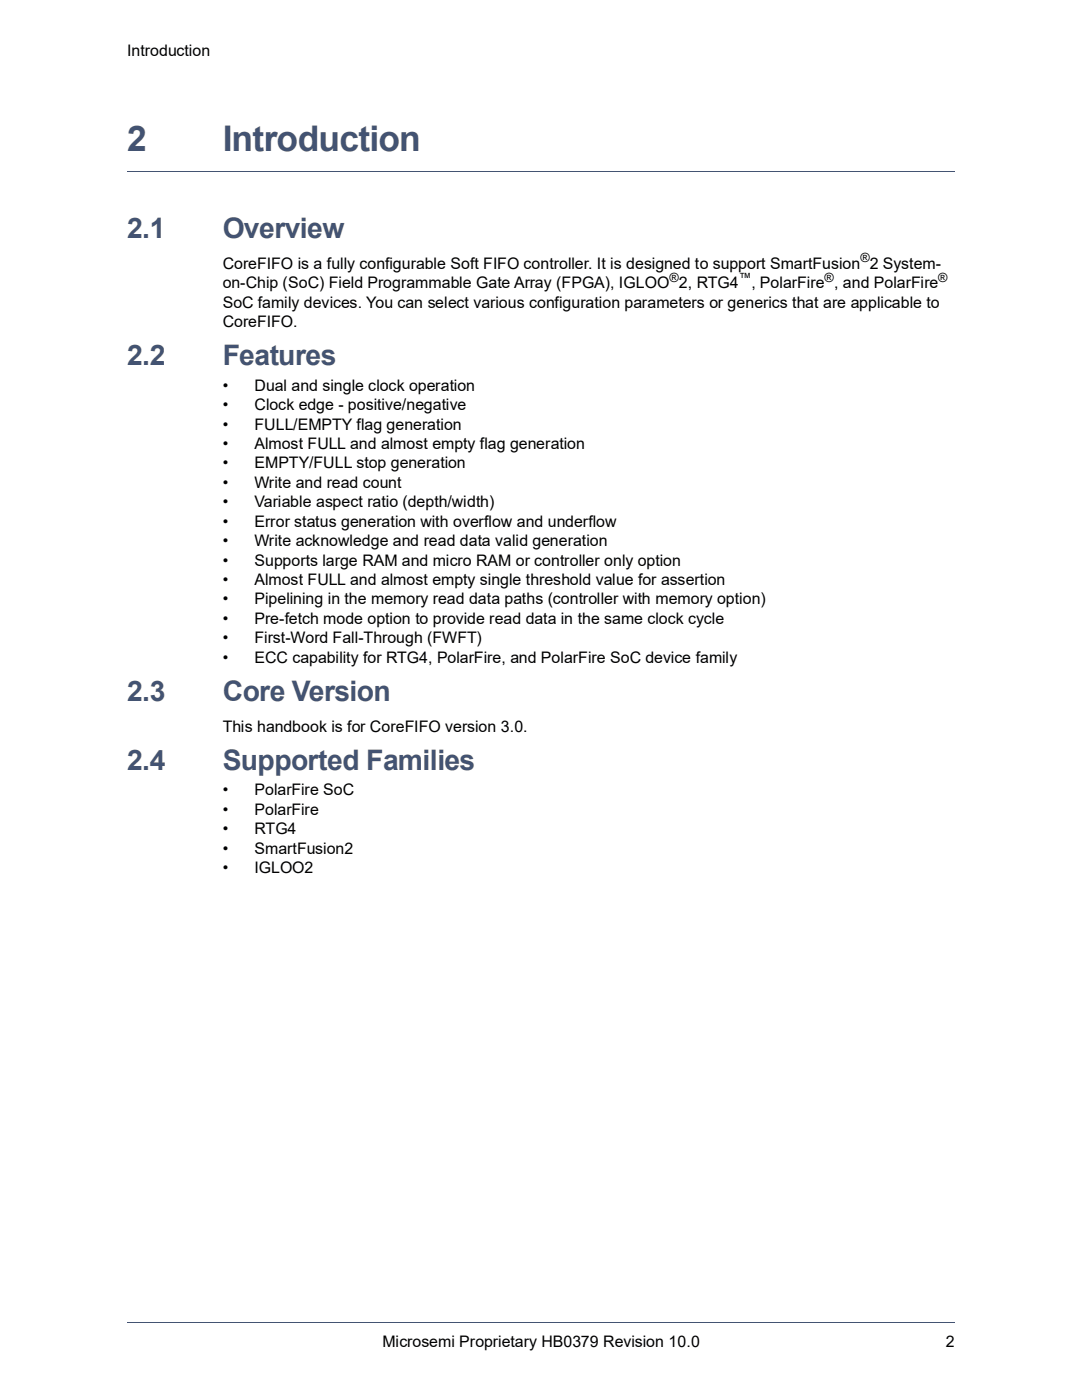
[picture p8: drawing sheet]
<svg xmlns="http://www.w3.org/2000/svg" width="216mm" height="279mm" viewBox="0 0 216 279" stroke-linecap="round" stroke-linejoin="round" font-family="sans-serif">
<defs><g id="words">
<g font-size="7.1" fill="#435372">
<text x="25.4" y="30.1">2</text>
<text x="44.4" y="30.1">Introduction</text>
</g>
<g font-size="5.6" fill="#435372">
<text x="25.4" y="47.5">2.1</text>
<text x="44.4" y="47.5">Overview</text>
<text x="25.4" y="72.9">2.2</text>
<text x="44.4" y="72.9">Features</text>
<text x="25.4" y="139.9">2.3</text>
<text x="44.4" y="139.9">Core Version</text>
<text x="25.4" y="153.7">2.4</text>
<text x="44.4" y="153.7">Supported Families</text>
</g>
<g font-size="3.2">
<text x="25.4" y="11.3">Introduction</text>
<text x="44.4" y="53.6">CoreFIFO is a fully configurable Soft FIFO controller. It is designed to support SmartFusion 2 System-</text>
<text x="44.4" y="57.5">on-Chip (SoC) Field Programmable Gate Array (FPGA), IGLOO 2, RTG4</text>
<text x="149.9" y="57.5">, PolarFire , and PolarFire</text>
<text x="44.4" y="61.4">SoC family devices. You can select various configuration parameters or generics that are applicable to</text>
<text x="44.4" y="65.3">CoreFIFO.</text>
<text x="44.4" y="78">•</text>
<text x="50.8" y="78">Dual and single clock operation</text>
<text x="44.4" y="81.8">•</text>
<text x="50.8" y="81.8">Clock edge - positive/negative</text>
<text x="44.4" y="85.7">•</text>
<text x="44.4" y="89.6">•</text>
<text x="50.8" y="85.7">FULL/EMPTY flag generation</text>
<text x="50.8" y="89.6">Almost FULL and almost empty flag generation</text>
<text x="44.4" y="93.5">•</text>
<text x="50.8" y="93.5">EMPTY/FULL stop generation</text>
<text x="44.4" y="97.4">•</text>
<text x="44.4" y="101.2">•</text>
<text x="50.8" y="97.4">Write and read count</text>
<text x="50.8" y="101.2">Variable aspect ratio (depth/width)</text>
<text x="44.4" y="105.1">•</text>
<text x="50.8" y="105.1">Error status generation with overflow and underflow</text>
<text x="44.4" y="109">•</text>
<text x="44.4" y="112.9">•</text>
<text x="50.8" y="109">Write acknowledge and read data valid generation</text>
<text x="50.8" y="112.9">Supports large RAM and micro RAM or controller only option</text>
<text x="44.4" y="116.8">•</text>
<text x="50.8" y="116.8">Almost FULL and almost empty single threshold value for assertion</text>
<text x="44.4" y="120.6">•</text>
<text x="44.4" y="124.5">•</text>
<text x="50.8" y="120.6">Pipelining in the memory read data paths (controller with memory option)</text>
<text x="50.8" y="124.5">Pre-fetch mode option to provide read data in the same clock cycle</text>
<text x="44.4" y="128.4">•</text>
<text x="50.8" y="128.4">First-Word Fall-Through (FWFT)</text>
<text x="44.4" y="132.3">•</text>
<text x="50.8" y="132.3">ECC capability for RTG4, PolarFire, and PolarFire SoC device family</text>
<text x="44.4" y="146">This handbook is for CoreFIFO version 3.0.</text>
<text x="44.4" y="158.7">•</text>
<text x="50.8" y="158.7">PolarFire SoC</text>
<text x="44.4" y="162.6">•</text>
<text x="44.4" y="166.5">•</text>
<text x="50.8" y="162.6">PolarFire</text>
<text x="50.8" y="166.5">RTG4</text>
<text x="44.4" y="170.4">•</text>
<text x="50.8" y="170.4">SmartFusion2</text>
<text x="44.4" y="174.3">•</text>
<text x="50.8" y="174.3">IGLOO2</text>
<text x="76.3" y="268.8">Microsemi Proprietary HB0379 Revision 10.0</text>
<text x="188.7" y="268.8">2</text>
</g>
<g font-size="2.5">
<text x="171.7" y="52.3">®</text>
<text x="133.6" y="56.2">®</text>
<text x="147.4" y="56.2">™</text>
<text x="164.6" y="56.2">®</text>
<text x="187.2" y="56.2">®</text>
</g>
</g></defs>
<path d="M25.3 34.2h165.2M25.4 263.9h165.1" fill="none" stroke="#435372" stroke-width=".2"/>
<use href="#words"/>
</svg>
